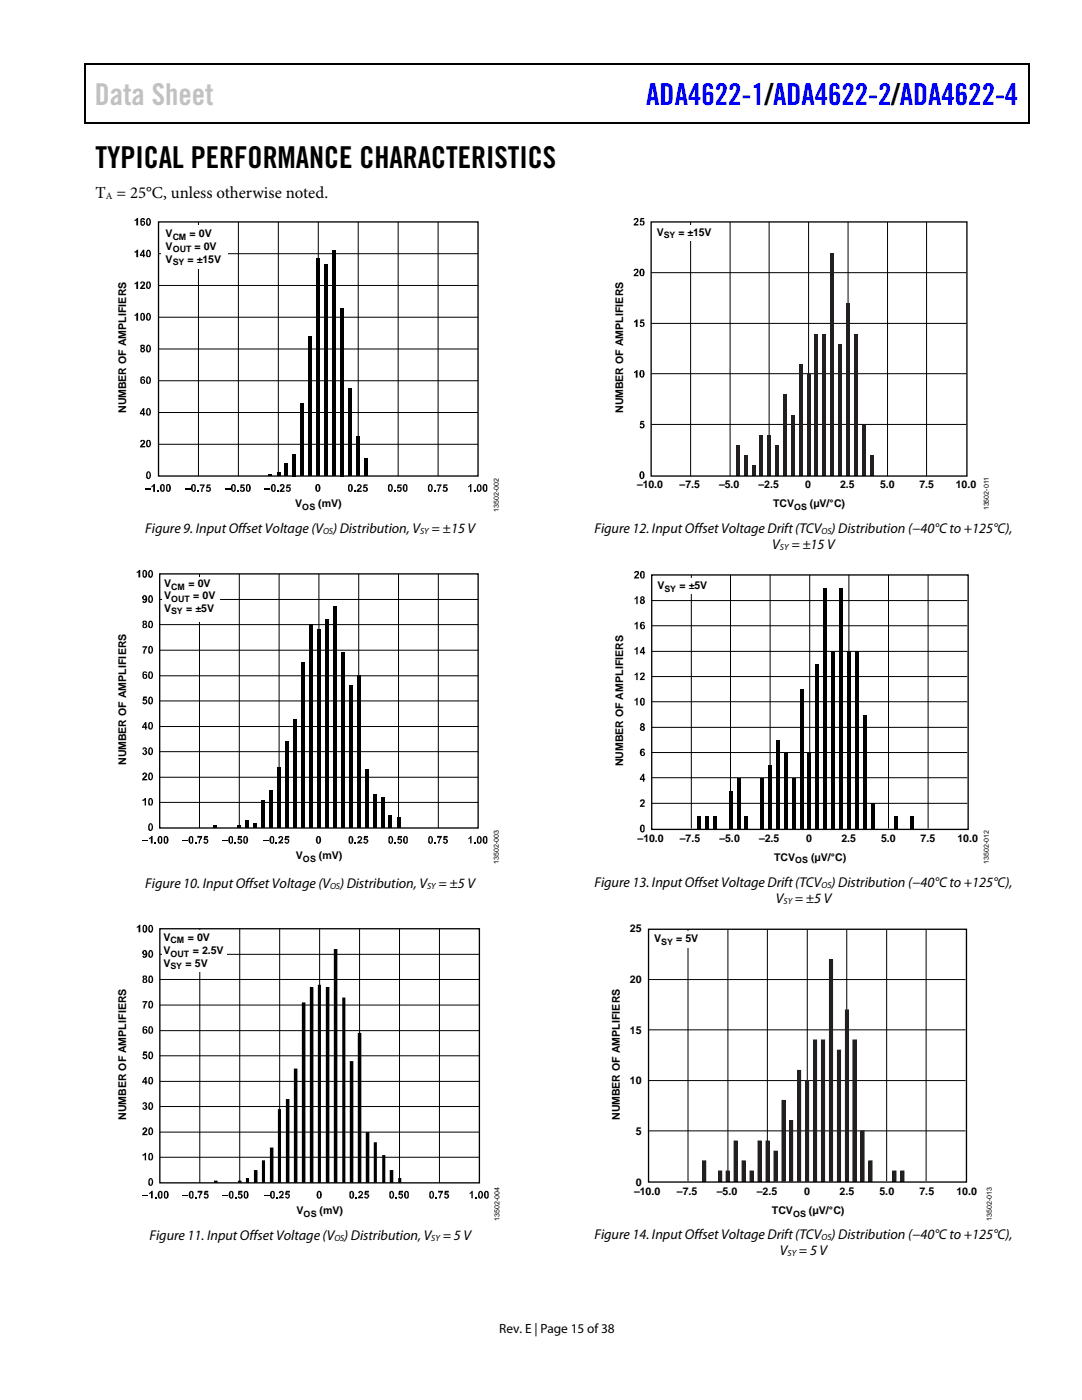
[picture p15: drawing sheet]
<svg xmlns="http://www.w3.org/2000/svg" width="216mm" height="279mm" viewBox="0 0 216 279" stroke-linecap="round" stroke-linejoin="round" font-family="sans-serif">
<defs><g id="words">
<text font-size="6" fill="#c1c1c1" x="18.9" y="20.9">Data Sheet</text>
<text font-size="6" fill="#00f" x="128.9" y="20.9">ADA4622-1/ADA4622-2/ADA4622-4</text>
<text font-size="6" x="19" y="33.6">TYPICAL PERFORMANCE CHARACTERISTICS</text>
<text font-size="3.3" x="19" y="39.5">T = 25°C, unless otherwise noted.</text>
<g font-size="2.8">
<text x="29" y="106.4">Figure 9. Input Offset Voltage (V )Distribution,V</text>
<text x="86.1" y="106.4">= ±15 V</text>
<text x="118.6" y="106.4">Figure 12. Input Offset Voltage Drift(TCV )Distribution (−40°C to +125°C),</text>
<text x="154.1" y="109.6">V</text>
<text x="157.9" y="109.6">= ±15 V</text>
<text x="29" y="177.2">Figure 10. Input Offset Voltage (V )Distribution,V</text>
<text x="87.5" y="177.2">= ±5 V</text>
<text x="118.6" y="177">Figure 13. Input Offset Voltage Drift(TCV )Distribution (−40°Cto +125°C),</text>
<text x="154.8" y="180.2">V</text>
<text x="158.6" y="180.2">= ±5 V</text>
<text x="29.8" y="247.4">Figure 11. Input Offset Voltage (V )Distribution,V</text>
<text x="88.3" y="247.4">= 5 V</text>
<text x="118.6" y="247.3">Figure 14. Input Offset Voltage Drift (TCV ) Distribution (−40°C to +125°C),</text>
<text x="155.6" y="250.4">V</text>
<text x="159.4" y="250.4">= 5 V</text>
</g>
<text font-size="2.7" x="99.6" y="266">Rev. E | Page 15 of38</text>
<g font-size="2.1">
<text x="33" y="47.3">V</text>
<text x="37.8" y="47.3">= 0V</text>
<text x="131.1" y="47">V</text>
<text x="135.4" y="47">= ±15V</text>
<text x="33" y="52.4">V</text>
<text x="33" y="49.8">V</text>
<text x="37.4" y="52.4">= ±15V</text>
<text x="38.8" y="49.8">= 0V</text>
<text x="25.2" y="82.4" transform="rotate(-90 25.2 82.4)">NUMBER OF AMPLIFIERS</text>
<text x="124.3" y="82.4" transform="rotate(-90 124.3 82.4)">NUMBER OF AMPLIFIERS</text>
<text x="58.9" y="101.3">V</text>
<text x="63.5" y="101.3">(mV)</text>
<text x="127.1" y="97.5">–10.0</text>
<text x="135.6" y="97.5">–7.5</text>
<text x="143.5" y="97.5">–5.0</text>
<text x="151.4" y="97.5">–2.5</text>
<text x="154.3" y="101.3">TCV</text>
<text x="160.6" y="97.5">0</text>
<text x="161.6" y="101.3">(µV/°C)</text>
<text x="167.6" y="97.5">2.5</text>
<text x="175.6" y="97.5">5.0</text>
<text x="183.5" y="97.5">7.5</text>
<text x="190.7" y="97.5">10.0</text>
<text x="32.7" y="117.2">V</text>
<text x="32.7" y="119.6">V</text>
<text x="37.6" y="117.2">= 0V</text>
<text x="38.6" y="119.6">= 0V</text>
<text x="131.2" y="117.6">V</text>
<text x="135.6" y="117.6">= ±5V</text>
<text x="32.7" y="122.1">V</text>
<text x="37.2" y="122.1">= ±5V</text>
<text x="25.2" y="152.7" transform="rotate(-90 25.2 152.7)">NUMBER OF AMPLIFIERS</text>
<text x="124.3" y="152.9" transform="rotate(-90 124.3 152.9)">NUMBER OF AMPLIFIERS</text>
<text x="127.2" y="168">–10.0</text>
<text x="135.7" y="168">–7.5</text>
<text x="143.6" y="168">–5.0</text>
<text x="151.5" y="168">–2.5</text>
<text x="160.9" y="168">0</text>
<text x="167.9" y="168">2.5</text>
<text x="175.8" y="168">5.0</text>
<text x="183.7" y="168">7.5</text>
<text x="191.1" y="168">10.0</text>
<text x="59" y="171.5">V</text>
<text x="63.6" y="171.5">(mV)</text>
<text x="154.5" y="171.8">TCV</text>
<text x="161.8" y="171.8">(µV/°C)</text>
<text x="32.6" y="187.7">V</text>
<text x="32.6" y="190.5">V</text>
<text x="37.5" y="187.7">= 0V</text>
<text x="38.4" y="190.5">= 2.5V</text>
<text x="125.7" y="186">25</text>
<text x="130.5" y="188">V</text>
<text x="134.9" y="188">= 5V</text>
<text x="32.6" y="192.9">V</text>
<text x="37" y="192.9">= 5V</text>
<text x="125.7" y="196.2">20</text>
<text x="125.7" y="206.3">15</text>
<text x="125.7" y="216.4">10</text>
<text x="25.2" y="223.5" transform="rotate(-90 25.2 223.5)">NUMBER OF AMPLIFIERS</text>
<text x="123.7" y="223.5" transform="rotate(-90 123.7 223.5)">NUMBER OF AMPLIFIERS</text>
<text x="126.9" y="226.5">5</text>
<text x="126.5" y="238.6">–10.0</text>
<text x="126.9" y="236.6">0</text>
<text x="135.1" y="238.6">–7.5</text>
<text x="143" y="238.6">–5.0</text>
<text x="151" y="238.6">–2.5</text>
<text x="160.5" y="238.6">0</text>
<text x="167.5" y="238.6">2.5</text>
<text x="175.5" y="238.6">5.0</text>
<text x="183.5" y="238.6">7.5</text>
<text x="190.9" y="238.6">10.0</text>
<text x="59.2" y="242.3">V</text>
<text x="63.8" y="242.3">(mV)</text>
<text x="154" y="242.4">TCV</text>
<text x="161.4" y="242.4">(µV/°C)</text>
</g>
<text font-size="1.9" x="21.1" y="39.7">A</text>
<g font-size="1.8">
<text x="34.5" y="47.8">CM</text>
<text x="132.5" y="47.6">SY</text>
<text x="34.5" y="50.4">OUT</text>
<text x="34.5" y="52.9">SY</text>
<text x="60.3" y="101.8">OS</text>
<text x="158.5" y="101.8">OS</text>
<text x="64.5" y="106.6">OS</text>
<text x="83.8" y="106.6">SY</text>
<text x="163.9" y="106.6">OS</text>
<text x="155.6" y="109.7">SY</text>
<text x="34.2" y="117.7">CM</text>
<text x="132.6" y="118.1">SY</text>
<text x="34.2" y="120.2">OUT</text>
<text x="34.2" y="122.6">SY</text>
<text x="60.5" y="172">OS</text>
<text x="158.7" y="172.3">OS</text>
<text x="65.9" y="177.3">OS</text>
<text x="85.2" y="177.3">SY</text>
<text x="163.9" y="177.2">OS</text>
<text x="156.3" y="180.3">SY</text>
<text x="34" y="188.3">CM</text>
<text x="34" y="191">OUT</text>
<text x="132" y="188.5">SY</text>
<text x="34" y="193.5">SY</text>
<text x="60.6" y="242.8">OS</text>
<text x="158.2" y="242.9">OS</text>
<text x="66.7" y="247.6">OS</text>
<text x="86.1" y="247.6">SY</text>
<text x="157.1" y="250.6">SY</text>
<text x="163.9" y="247.4">OS</text>
</g>
<g font-size="1.4">
<text x="197.3" y="101.9" transform="rotate(-90 197.3 101.9)">13502-011</text>
<text x="99.5" y="102.2" transform="rotate(-90 99.5 102.2)">13502-002</text>
<text x="99.6" y="172.5" transform="rotate(-90 99.6 172.5)">13502-003</text>
<text x="197.3" y="172.4" transform="rotate(-90 197.3 172.4)">13502-012</text>
<text x="99.6" y="243.6" transform="rotate(-90 99.6 243.6)">13502-004</text>
<text x="197.9" y="243.6" transform="rotate(-90 197.9 243.6)">13502-013</text>
</g>
</g></defs>
<g fill="#000">
<path d="M16.9 12.7h.2v1h-.2zM16.9 12.7h.2v.3h-.2zM82.5 12.7h.3v.3h-.3zM205.1 12.7h.3v1h-.3zM205.1 12.7h.3v.3h-.3zM16.9 24.4h.2v.2h-.2zM82.3 24.4h.2v.2h-.2zM205.1 24.4h.3v.2h-.3zM26.8 43.9l.5-.4h.3v1.5h-.4v-1.1l-.4 .2zM26.8 56.5l.5-.3h.3v1.5h-.4v-1.2l-.4 .3zM26.8 50.2l.5-.4h.3v1.5h-.4v-1l-.4 .2zM28.1 56.3a.53 .53 0 0 1 .8 .1 .53 .53 0 0 1-.3 .7l-.2 .3h.6v.3h-1.1l.5-.7a.33 .33 0 0 0 .2-.3 .33 .33 0 0 0-.2-.3l-.1 .2h-.3z"/>
<path d="M63.2 51.6h.7v43.4h-.7zM64.7 52.8h.7v42.2h-.7zM66.3 50h.8v45h-.8zM26.8 62.9l.5-.5h.3v1.6h-.4v-1.1l-.4 .2zM61.6 67.2h.6v27.8h-.6zM67.9 61.5h.7v33.5h-.7zM69.5 77.6h.7v17.4h-.7zM28.1 87.9a.53 .53 0 0 1 .8 .1 .53 .53 0 0 1-.3 .8l-.2 .2h.6v.3h-1.1l.5-.7a.33 .33 0 0 0 .2-.3 .33 .33 0 0 0-.2-.3l-.1 .2h-.3zM28.9 97.5h1.1v.2h-1.1zM30.2 97l.5-.4h.2v1.6h-.3v-1.2l-.4 .3zM31.4 97.8h.2v.4h-.2zM36.9 97.5h1.1v.2h-1.1z"/>
<path d="M39.3 97.8h.4v.4h-.4zM39.9 96.7h.9l-.4 .9v.6h-.3l.1-.5 .4-.8h-.7zM41.3 96.7h.7v.2h-.5v.3a.49 .49 0 0 1 .6 .4 .49 .49 0 0 1-.4 .6 .49 .49 0 0 1-.6-.5h.3a.25 .25 0 0 0 .3 .2 .25 .25 0 0 0 .1-.4l-.1-.1-.6 .1zM44.8 97.5h1.2v.2h-1.2zM47.3 97.8h.4v.4h-.4zM48 96.7h.8v.2h-.5l-.1 .3a.51 .51 0 0 1 .6 .4 .51 .51 0 0 1-.4 .6 .51 .51 0 0 1-.6-.5h.4v.2l.3-.1v-.4l-.6 .1zM53.6 94.7h.6v.3h-.6zM52.8 97.5h1.1v.2h-1.1zM55.3 94.4h.6v.6h-.6zM55.3 97.8h.3v.4h-.3zM56 96.7a.57 .57 0 0 1 .8 .3 .57 .57 0 0 1-.4 .7l-.2 .2h.6v.3h-1l.1-.4 .6-.7-.1-.2h-.2v.2l-.4-.1zM56.8 92.5h.7v2.5h-.7z"/>
<path d="M57.2 96.7h.8v.2h-.6v.3a.49 .49 0 0 1 .6 .4 .49 .49 0 0 1-.4 .6 .49 .49 0 0 1-.6-.5h.3a.25 .25 0 0 0 .4 .2 .25 .25 0 0 0 0-.4v-.1l-.7 .1zM58.4 90.6h.7v4.4h-.7zM60 80.5h.7v14.5h-.7zM70.7 97.8h.2v.4h-.2zM71.1 87.1h.6v7.9h-.6zM71.4 96.7a.5 .5 0 0 1 .7 .1 .5 .5 0 0 1-.1 .7l-.4 .4h.6v.3h-1.1a1.16 1.16 0 0 1 .7-1l.1-.1a.21 .21 0 0 0-.2-.2 .21 .21 0 0 0-.2 .2l-.3-.1zM72.5 96.7h.8v.2h-.5l-.1 .3a.51 .51 0 0 1 .7 .4 .51 .51 0 0 1-.4 .6 .51 .51 0 0 1-.6-.5h.2l.1 .2 .4-.1v-.4l-.6 .1zM72.7 91.6h.7v3.4h-.7zM78.7 97.8h.2v.4h-.2zM79.4 96.7h.8v.2h-.7v.3a.49 .49 0 0 1 .6 .4 .49 .49 0 0 1-.3 .6 .49 .49 0 0 1-.6-.5l.3 .1a.27 .27 0 0 0 .4 0 .27 .27 0 0 0-.1-.4l-.6 .1zM86.6 97.8h.3v.4h-.3zM87.2 96.7h.9l-.5 1.5h-.3l.1-.3 .4-1h-.6z"/>
<path d="M88.5 96.7h.8v.2h-.6v.3a.51 .51 0 0 1 .6 .4 .51 .51 0 0 1-.4 .6 .51 .51 0 0 1-.6-.5h.4v.2l.3-.1v-.4l-.6 .1zM93.4 97l.5-.4h.2v1.6h-.3v-1.2l-.4 .3zM94.6 97.8h.3v.4h-.3z"/>
<path d="M28.5 49.8l-.6 1v.3h.6v.2h.3l.2-.5h-.2v-1zM28.5 50.3v.5h-.3z"/>
<path d="M28.1 43.7l-.1 .6a.52 .52 0 0 0 .3 .7 .52 .52 0 0 0 .7-.3 .52 .52 0 0 0-.5-.7l-.2 .2 .1-.4h.2v.1h.4l-.2-.3-.3-.1zM28.2 44.5a.27 .27 0 0 1 .5 0 .27 .27 0 0 1-.5 0z"/>
<path d="M29.4 43.6a1.14 1.14 0 0 0 0 1.4 .78 .78 0 0 0 .7-.5 .78 .78 0 0 0-.2-.8zM29.5 43.8a.62 .62 0 0 1 .2 1 .76 .76 0 0 1-.2-1z"/>
<path d="M29.4 49.9a.87 .87 0 0 0 .2 1.4 .81 .81 0 0 0 .3-1.3l-.2-.2zM29.5 50.1a.55 .55 0 0 1 .4 .4 .55 .55 0 0 1-.2 .6 .7 .7 0 0 1-.2-1z"/>
<path d="M29.3 56.3a.91 .91 0 0 0 .3 1.4 .85 .85 0 0 0 .2-1.5zM29.5 56.4h.1a.66 .66 0 0 1 0 1l-.2-.3z"/>
<path d="M28.1 68.9l-.1 .3 .2 .3a.48 .48 0 0 0-.1 .7 .48 .48 0 0 0 .7 0 .48 .48 0 0 0-.1-.7l.1-.1a.46 .46 0 0 0-.1-.6 .46 .46 0 0 0-.6 .1zM28.4 69h.2v.3a.19 .19 0 0 1-.2 0 .19 .19 0 0 1 0-.3zM28.2 69.8a.26 .26 0 0 1 .5 0 .26 .26 0 0 1-.5 0z"/>
<path d="M28.1 62.6l-.1 .6a.55 .55 0 0 0 .5 .8 .55 .55 0 0 0 .5-.8l-.1-.4a.45 .45 0 0 0-.4-.4 .45 .45 0 0 0-.4 .2zM28.4 62.7a.88 .88 0 0 1 0 1l-.1-.1z"/>
<path d="M28.1 75.3a.98 .98 0 0 0 .3 1.3 .45 .45 0 0 0 .6-.5 .45 .45 0 0 0-.7-.3l.1-.4h.2l.1 .1h.3l-.3-.4zM28.2 76.1a.25 .25 0 0 1 .5 0 .25 .25 0 0 1-.5 0z"/>
<path d="M29.4 62.5a1.14 1.14 0 0 0 0 1.5 .77 .77 0 0 0 .8-.5 .77 .77 0 0 0-.3-.9zM29.5 62.7a.57 .57 0 0 1 .4 .5 .57 .57 0 0 1-.4 .5z"/>
<path d="M29.4 68.8a1.14 1.14 0 0 0 0 1.5 .77 .77 0 0 0 .8-.5 .77 .77 0 0 0-.3-.9zM29.5 69h.3v1.1h-.3z"/>
<path d="M29.4 75.2a1.08 1.08 0 0 0 0 1.4 .74 .74 0 0 0 .8-.5 .74 .74 0 0 0-.3-.8zM29.5 75.4h.3a.87 .87 0 0 1-.2 1l-.2-.3z"/>
<path d="M28.5 81.4l-.6 1v.3h.6v.2h.3l.2-.5h-.2v-1zM28.5 81.9v.5h-.3z"/>
<path d="M29.4 81.5a.88 .88 0 0 0 .2 1.4 .81 .81 0 0 0 .3-1.3l-.2-.1zM29.5 81.7l.1-.1a.77 .77 0 0 1 0 1.2 .96 .96 0 0 1-.1-1.1z"/>
<path d="M29.3 94.2a.93 .93 0 0 0 .3 1.4 .86 .86 0 0 0 .5-.8 .86 .86 0 0 0-.5-.8zM29.5 94.3h.3v1.1h-.3l-.1-.3z"/>
<path d="M29.3 87.9a.91 .91 0 0 0 .3 1.4 .85 .85 0 0 0 .2-1.5zM29.5 88h.1a.87 .87 0 0 1 .2 1h-.3z"/>
<path d="M32.1 96.8a.91 .91 0 0 0 .3 1.4 .73 .73 0 0 0 .5-1.1 .45 .45 0 0 0-.3-.5 .45 .45 0 0 0-.5 .2zM32.3 96.9h.1a.88 .88 0 0 1 0 1l-.2-.2z"/>
<path d="M33.2 96.8l-.1 .6a.55 .55 0 0 0 .5 .8 .55 .55 0 0 0 .5-.8l-.1-.5a.46 .46 0 0 0-.8-.1zM33.5 96.9h.1a.88 .88 0 0 1 0 1l-.2-.2z"/>
<path d="M38.3 96.8a.91 .91 0 0 0 .3 1.4 .73 .73 0 0 0 .5-1.1 .45 .45 0 0 0-.3-.5 .45 .45 0 0 0-.5 .2zM38.5 96.9h.1a.88 .88 0 0 1 0 1l-.2-.2z"/>
<path d="M46.2 96.8a.91 .91 0 0 0 .4 1.4 .73 .73 0 0 0 .4-1.1 .45 .45 0 0 0-.2-.5 .45 .45 0 0 0-.6 .2zM46.5 96.9h.1a.88 .88 0 0 1 0 1l-.2-.2z"/>
<path d="M49.2 96.8l-.1 .6a.55 .55 0 0 0 .5 .8 .55 .55 0 0 0 .4-.8v-.5a.46 .46 0 0 0-.8-.1zM49.4 96.9h.1a.88 .88 0 0 1 0 1l-.2-.2z"/>
<path d="M54.2 96.8a.91 .91 0 0 0 .4 1.4 .73 .73 0 0 0 .4-1.1 .45 .45 0 0 0-.3-.5 .45 .45 0 0 0-.5 .2zM54.5 96.9h.1a.88 .88 0 0 1 0 1l-.2-.2z"/>
<path d="M63.1 96.8a.91 .91 0 0 0 .3 1.4 .86 .86 0 0 0 .6-.8 .86 .86 0 0 0-.6-.8zM63.3 96.9h.1a.88 .88 0 0 1 0 1l-.2-.2z"/>
<path d="M69.5 96.8l-.1 .6a.55 .55 0 0 0 .5 .8 .55 .55 0 0 0 .5-.8l-.1-.5a.46 .46 0 0 0-.8-.1zM69.8 96.9h.1a.88 .88 0 0 1 0 1l-.2-.3z"/>
<path d="M77.5 96.8l-.1 .6a.55 .55 0 0 0 .5 .8 .55 .55 0 0 0 .5-.8l-.1-.5a.46 .46 0 0 0-.8-.1zM77.8 96.9a.57 .57 0 0 1 .3 .5 .57 .57 0 0 1-.3 .5z"/>
<path d="M80.5 96.8a.91 .91 0 0 0 .4 1.4 .73 .73 0 0 0 .4-1.1 .45 .45 0 0 0-.3-.5 .45 .45 0 0 0-.5 .2zM80.8 96.9h.1a.88 .88 0 0 1 0 1l-.2-.2z"/>
<path d="M85.7 96.6a1.14 1.14 0 0 0-.1 1.5 .77 .77 0 0 0 .8-.5 .77 .77 0 0 0-.2-.8zM85.7 96.9h.3v1h-.3z"/>
<path d="M95.3 96.8a.95 .95 0 0 0 .2 1.3l.2 .1a.93 .93 0 0 0 0-1.6zM95.5 96.9h.2a.88 .88 0 0 1 0 1h-.2l-.1-.3z"/>
<path d="M96.5 96.8a.91 .91 0 0 0 .3 1.4 .73 .73 0 0 0 .4-1.1 .45 .45 0 0 0-.2-.5 .45 .45 0 0 0-.5 .2zM96.7 96.9h.1a.88 .88 0 0 1 0 1l-.2-.2z"/>
</g>
<path d="M17 13.7v10.7M17.1 12.8h65.4M82.8 12.8h122.3M205.2 13.7v10.7M17.1 24.5h188" fill="none" stroke="#000" stroke-width=".25"/>
<g fill="none" stroke="#000" stroke-width=".2">
<path d="M31.6 57h63.8M31.6 50.6h63.8M39.6 44.3v50.7M47.6 44.3v50.7M55.5 44.3v50.7M63.5 44.3v50.7M71.5 44.3v50.7M79.4 44.3v50.7M87.4 44.3v50.7M31.6 69.6h63.8M31.6 63.3h63.8M31.6 76h63.8"/>
<path d="M31.6 88.7h63.8M31.6 82.3h63.8"/>
</g>
<path d="M32.2 44.9h13.2v8.6h-13.2z" fill-rule="evenodd" fill="#fff"/>
<path d="M31.6 44.3h63.8v50.7h-63.8zM31.9 114.5h63.5v50.7h-63.5z" fill="none" stroke="#000" stroke-width=".26"/>
<g fill="none" stroke="#000" stroke-width=".2">
<path d="M31.9 119.6h63.5M39.8 114.5v50.7M47.7 114.5v50.7M55.7 114.5v50.7M63.6 114.5v50.7M71.6 114.5v50.7M79.5 114.5v50.7M87.5 114.5v50.7M31.9 139.9h63.5M31.9 134.9h63.5M31.9 129.8h63.5M31.9 124.7h63.5"/>
<path d="M31.9 155.1h63.5M31.9 150h63.5M31.9 145h63.5M31.9 160.1h63.5"/>
</g>
<g fill="#000">
<path d="M27.3 114.1l.4-.4h.3v1.5h-.4v-1l-.3 .2zM28.4 129h1l-.4 .8-.1 .7h-.3v-.5l.4-.8h-.6zM60.1 132.2h.7v33h-.7zM61.7 124.7h.7v40.5h-.7zM63.3 125.7h.6v39.5h-.6zM64.9 123.6h.7v41.6h-.7zM66.5 121.1h.6v44.1h-.6zM68.1 130.3h.7v34.9h-.7zM69.6 136.8h.7v28.4h-.7zM71.2 134.9h.7v30.3h-.7zM28.6 149.2a.42 .42 0 0 1 .5 0 .42 .42 0 0 1 0 .6 .5 .5 0 0 1 0 .9 .5 .5 0 0 1-.8-.4l.4-.1 .1 .2h.2v-.4h-.2v-.3l.2-.2-.3-.1v.2h-.3zM28.6 139h.7v.4h-.5v.1a.5 .5 0 0 1 .6 .4 .5 .5 0 0 1-.4 .6 .5 .5 0 0 1-.6-.3h.3a.25 .25 0 0 0 .3 .1 .25 .25 0 0 0 .1-.4l-.1-.1h-.6z"/>
<path d="M28.5 154.3a.53 .53 0 0 1 .8 .1 .53 .53 0 0 1-.3 .8l-.2 .3h.6v.2h-1.1a1.16 1.16 0 0 1 .7-.9v-.4h-.2l-.1 .3h-.3zM28.4 159.6l.5-.3h.2v1.5h-.2v-1.1l-.5 .2zM52.2 159.7h.6v5.5h-.6zM53.8 157.7h.7v7.5h-.7zM55.3 153.1h.7v12.1h-.7zM56.9 148h.7v17.2h-.7zM58.5 143.5h.6v21.7h-.6zM72.8 153.6h.7v11.6h-.7zM74.4 158.6h.7v6.6h-.7zM76 159.2h.7v6h-.7zM28.4 167.7h1.2v.2h-1.2zM29.7 167.3l.5-.5h.3v1.5h-.4v-1l-.4 .2z"/>
<path d="M30.9 168.1h.3v.2h-.3zM36.4 167.7h1.1v.2h-1.1zM38.8 168.1h.4v.2h-.4zM39.4 166.8h.9v.4l-.4 .7v.4h-.3l.1-.4 .4-.7h-.7zM40.8 166.8h.7v.4h-.5v.2a.5 .5 0 0 1 .6 .3 .5 .5 0 0 1-.4 .6 .5 .5 0 0 1-.6-.3h.3a.25 .25 0 0 0 .3 .1 .25 .25 0 0 0 .1-.3l-.1-.2h-.6zM42.6 164.7h.7v.5h-.7zM44.3 167.7h1.2v.2h-1.2zM46.8 168.1h.3v.2h-.3zM47.4 164.7h.6v.5h-.6zM47.5 166.8h.8v.4h-.6v.2a.53 .53 0 0 1 .6 .3 .53 .53 0 0 1-.3 .7 .53 .53 0 0 1-.7-.4h.4l.1 .1h.2v-.5h-.6zM49 163.7h.7v1.5h-.7zM50.6 164.3h.7v.9h-.7z"/>
<path d="M52.5 167.7h1.2v.2h-1.2zM55 168.1h.3v.2h-.3zM55.7 166.9a.59 .59 0 0 1 .8 .4 .59 .59 0 0 1-.5 .8h.5v.2h-1l.7-.9-.1-.3-.2 .1v.2l-.4-.1zM56.9 166.8h.8v.4h-.6v.2a.5 .5 0 0 1 .6 .3 .5 .5 0 0 1-.3 .6 .5 .5 0 0 1-.6-.3h.2a.25 .25 0 0 0 .4 .1 .25 .25 0 0 0 0-.3v-.2h-.6zM70.8 168.1h.2v.2h-.2zM71.5 166.9a.5 .5 0 0 1 .7 .1 .5 .5 0 0 1-.1 .8l-.4 .3h.6v.2h-1.1l.8-.9a.21 .21 0 0 0-.2-.3 .21 .21 0 0 0-.2 .3l-.3-.1zM72.6 166.8h.8v.4h-.5l-.1 .2a.52 .52 0 0 1 .7 .3 .52 .52 0 0 1-.4 .7 .52 .52 0 0 1-.6-.4l.5 .1h.2v-.5h-.7zM77.6 162.7h.6v2.5h-.6zM78.7 168.1h.3v.2h-.3zM79.3 163.2h.6v2h-.6zM79.4 166.8h.8v.4h-.6v.2a.5 .5 0 0 1 .6 .3 .5 .5 0 0 1-.3 .6 .5 .5 0 0 1-.6-.3h.2a.25 .25 0 0 0 .4 .1 .25 .25 0 0 0 .1-.3l-.1-.2h-.6zM86.7 168.1h.2v.2h-.2z"/>
<path d="M87.2 166.8h1l-.6 1.5h-.2l.4-1.1h-.6zM88.5 166.8h.8v.4h-.5l-.1 .2a.53 .53 0 0 1 .7 .3 .53 .53 0 0 1-.4 .7 .53 .53 0 0 1-.7-.4h.4l.1 .1h.3v-.5h-.7zM93.5 167.3l.4-.5h.2v1.5h-.3v-1l-.3 .2zM94.6 168.1h.3v.2h-.3z"/>
<path d="M28.5 113.9l-.1 .6a.51 .51 0 0 0 .3 .8 .51 .51 0 0 0 .7-.5 .61 .61 0 0 0-.1-.8 .61 .61 0 0 0-.8-.1zM28.7 114.1l.2-.1a.97 .97 0 0 1 0 1l-.2-.1z"/>
<path d="M29.8 118.8a1.14 1.14 0 0 0 0 1.5 .77 .77 0 0 0 .8-.5 .77 .77 0 0 0-.2-.9zM29.9 119.1l.1-.1a.87 .87 0 0 1 .2 1.1h-.3z"/>
<path d="M29.8 113.8a1.14 1.14 0 0 0 0 1.5 .78 .78 0 0 0 .8-.5 .78 .78 0 0 0-.2-.9zM29.9 114a.62 .62 0 0 1 .2 1 .76 .76 0 0 1-.2-1z"/>
<path d="M28.5 124l-.1 .2 .2 .3a.49 .49 0 0 0-.2 .7 .49 .49 0 0 0 .7 .1 .49 .49 0 0 0 .2-.7h-.2a.44 .44 0 0 0 .1-.7 .44 .44 0 0 0-.7 .1zM28.7 124.2l.2-.2 .1 .1v.3h-.2zM28.6 124.9a.26 .26 0 0 1 .5 0 .26 .26 0 0 1-.5 0z"/>
<path d="M28.5 118.9a.44 .44 0 0 0-.1 .7 .44 .44 0 0 0 .6 0l-.1 .5h-.2v-.2l-.3 .1a.53 .53 0 0 0 .7 .3 .53 .53 0 0 0 .3-.8l-.1-.4a.45 .45 0 0 0-.3-.3 .45 .45 0 0 0-.5 .1zM28.7 119.1l.2-.1 .1 .2v.3h-.3z"/>
<path d="M28.6 134a1.07 1.07 0 0 0 .2 1.5 .48 .48 0 0 0 .6-.5 .48 .48 0 0 0-.7-.4l.1-.4 .6 .1-.3-.3zM28.6 135a.3 .3 0 0 1 .6 0 .3 .3 0 0 1-.6 0z"/>
<path d="M29.8 139.1a1.14 1.14 0 0 0 0 1.4 .77 .77 0 0 0 .8-.4 .77 .77 0 0 0-.2-.9zM29.9 139.3h.3v1h-.3z"/>
<path d="M29.7 134.1a.91 .91 0 0 0 .3 1.4 .81 .81 0 0 0 .4-1.3l-.2-.2zM29.9 134.3l.1-.1a.76 .76 0 0 1 0 1.1l-.2-.3z"/>
<path d="M29.8 128.9a1.14 1.14 0 0 0 0 1.5 .77 .77 0 0 0 .8-.5 .77 .77 0 0 0-.2-.8zM29.9 129.1h.3v1.1h-.3z"/>
<path d="M29.8 123.9a.87 .87 0 0 0 .2 1.5 .81 .81 0 0 0 .4-1.4l-.2-.1zM29.9 124.1l.3 .1a.79 .79 0 0 1-.2 1l-.2-.3z"/>
<path d="M29 144.1l-.7 1.2h.7v.3h.2l.2-.6h-.2v-.9zM29 144.6v.4h-.4z"/>
<path d="M29.8 159.3a1.12 1.12 0 0 0 0 1.4 .74 .74 0 0 0 .8-.4 .74 .74 0 0 0-.2-.9l-.2-.1zM29.9 159.5h.3a.87 .87 0 0 1-.2 1.1l-.2-.3z"/>
<path d="M29.8 154.2a1.14 1.14 0 0 0 0 1.5 .77 .77 0 0 0 .8-.5 .77 .77 0 0 0-.2-.9zM29.9 154.5l.1-.1a.87 .87 0 0 1 .2 1.1h-.3z"/>
<path d="M29.8 149.2a1.14 1.14 0 0 0 0 1.5 .78 .78 0 0 0 .8-.5 .78 .78 0 0 0-.2-.9zM29.9 149.4h.3a.87 .87 0 0 1-.2 1.1l-.2-.4z"/>
<path d="M29.7 144.2a.91 .91 0 0 0 .3 1.4 .85 .85 0 0 0 .2-1.5zM29.9 144.4l.1-.1a.87 .87 0 0 1 .2 1h-.3v-.2z"/>
<path d="M29.7 164.5a.93 .93 0 0 0 .3 1.4 .86 .86 0 0 0 .5-.8 .86 .86 0 0 0-.5-.8zM29.9 164.5h.3v1.1h-.3l-.1-.3z"/>
<path d="M31.6 167a.91 .91 0 0 0 .4 1.4 .73 .73 0 0 0 .4-1 .45 .45 0 0 0-.3-.5 .45 .45 0 0 0-.5 .1zM31.9 167.1h.1a.88 .88 0 0 1 0 1l-.2-.1z"/>
<path d="M32.7 167v.6a.55 .55 0 0 0 .4 .8 .55 .55 0 0 0 .5-.8l-.1-.5a.46 .46 0 0 0-.8-.1zM33 167.1h.1a.88 .88 0 0 1 0 1l-.2-.1z"/>
<path d="M37.8 167a.91 .91 0 0 0 .3 1.4 .73 .73 0 0 0 .5-1 .45 .45 0 0 0-.3-.5 .45 .45 0 0 0-.5 .1zM38 167.1h.1a.88 .88 0 0 1 0 1l-.1-.1z"/>
<path d="M45.7 167a.91 .91 0 0 0 .4 1.4 .73 .73 0 0 0 .4-1 .45 .45 0 0 0-.2-.5 .45 .45 0 0 0-.6 .1zM46 167.1h.1a.88 .88 0 0 1 0 1l-.2-.1z"/>
<path d="M48.6 167l-.1 .6a.55 .55 0 0 0 .5 .8 .55 .55 0 0 0 .5-.8l-.1-.5a.46 .46 0 0 0-.8-.1zM48.9 167.1h.1a.88 .88 0 0 1 0 1l-.2-.1z"/>
<path d="M53.9 167a.91 .91 0 0 0 .4 1.4 .73 .73 0 0 0 .4-1 .45 .45 0 0 0-.2-.5 .45 .45 0 0 0-.6 .1zM54.2 167.1h.1a.88 .88 0 0 1 0 1l-.2-.1z"/>
<path d="M63.2 167a.91 .91 0 0 0 .3 1.4 .86 .86 0 0 0 .6-.8 .86 .86 0 0 0-.6-.8zM63.5 167.1a.88 .88 0 0 1 0 1l-.1-.1z"/>
<path d="M69.6 167l-.1 .6a.55 .55 0 0 0 .5 .8 .55 .55 0 0 0 .5-.8l-.1-.5a.46 .46 0 0 0-.8-.1zM69.9 167.1h.1a.88 .88 0 0 1 0 1l-.2-.3z"/>
<path d="M77.6 167l-.1 .6a.55 .55 0 0 0 .5 .8 .55 .55 0 0 0 .5-.8l-.1-.5a.46 .46 0 0 0-.8-.1zM77.8 167.1a.57 .57 0 0 1 .4 .5 .57 .57 0 0 1-.4 .5z"/>
<path d="M80.6 167a.91 .91 0 0 0 .3 1.4 .73 .73 0 0 0 .5-1 .45 .45 0 0 0-.3-.5 .45 .45 0 0 0-.5 .1zM80.8 167.1h.1a.88 .88 0 0 1 0 1l-.1-.1z"/>
<path d="M85.7 166.9a1.14 1.14 0 0 0 0 1.5 .77 .77 0 0 0 .7-.5 .77 .77 0 0 0-.2-.9zM85.8 167.1h.3v1h-.3z"/>
<path d="M95.3 167a.95 .95 0 0 0 .2 1.4h.2a.93 .93 0 0 0 0-1.6zM95.5 167.1h.2a.88 .88 0 0 1 0 1h-.2l-.1-.3z"/>
<path d="M96.5 167a.91 .91 0 0 0 .3 1.4 .73 .73 0 0 0 .5-1 .45 .45 0 0 0-.3-.5 .45 .45 0 0 0-.5 .1zM96.7 167.1h.1a.88 .88 0 0 1 0 1l-.2-.1z"/>
</g>
<path d="M32.3 115.1h11.6v9h-11.6z" fill-rule="evenodd" fill="#fff"/>
<g fill="#000">
<path d="M27.3 184.9l.4-.3h.3v1.5h-.4v-1.1l-.3 .2zM28.6 209.8h.7v.4h-.5v.2a.51 .51 0 0 1 .6 .3 .51 .51 0 0 1-.3 .6 .51 .51 0 0 1-.7-.3h.3a.25 .25 0 0 0 .4 .1 .25 .25 0 0 0 0-.3v-.2h-.7zM28.4 199.8h1l-.4 .8-.1 .7h-.3v-.5l.5-.7h-.7zM28.6 220.1a.42 .42 0 0 1 .6 0 .42 .42 0 0 1-.1 .6 .5 .5 0 0 1 0 .8 .5 .5 0 0 1-.7-.4l.3-.1 .1 .3 .3-.1v-.4h-.3v-.2l.2-.3-.3-.1v.2h-.3zM28.5 225.1a.53 .53 0 0 1 .8 .2 .53 .53 0 0 1-.2 .7l-.3 .3h.6v.3h-1a1.16 1.16 0 0 1 .7-1l-.1-.4h-.2l-.1 .3h-.3zM28.4 230.4l.5-.3h.2v1.5h-.2v-1.1l-.5 .2zM28.4 238.5h1.2v.2h-1.2zM29.8 238.1l.4-.5h.3v1.5h-.4v-1l-.3 .3zM30.9 238.9h.3v.2h-.3zM36.4 238.5h1.2v.2h-1.2zM38.9 238.9h.3v.2h-.3zM39.4 237.6h1l-.1 .5-.3 .6v.4h-.3v-.3l.4-.8h-.7z"/>
<path d="M40.8 237.6h.7v.4h-.5v.2a.51 .51 0 0 1 .6 .3 .51 .51 0 0 1-.3 .7 .51 .51 0 0 1-.6-.4h.2a.25 .25 0 0 0 .4 .1 .25 .25 0 0 0 .1-.3l-.1-.2h-.6zM44.4 238.5h1.1v.2h-1.1zM46.9 238.9h.3v.2h-.3zM47.6 237.6h.8v.4h-.6l-.1 .2a.53 .53 0 0 1 .7 .3 .53 .53 0 0 1-.4 .7 .53 .53 0 0 1-.6-.4h.3l.2 .2 .2-.1v-.5h-.6zM52.6 238.5h1.2v.2h-1.2zM55.1 238.9h.4v.2h-.4zM55.8 237.7a.59 .59 0 0 1 .8 .5 .59 .59 0 0 1-.5 .7h.5v.2h-1l.7-.9-.1-.3-.2 .1v.2l-.4-.1zM57 237.6h.8v.4h-.6v.2a.51 .51 0 0 1 .6 .3 .51 .51 0 0 1-.3 .7 .51 .51 0 0 1-.6-.4h.2a.25 .25 0 0 0 .4 .1 .25 .25 0 0 0 .1-.3l-.1-.2h-.6zM71 238.9h.2v.2h-.2zM71.7 237.7a.5 .5 0 0 1 .7 .2 .5 .5 0 0 1-.2 .7l-.4 .3h.7v.2h-1.1l.7-.9a.21 .21 0 0 0-.1-.3 .21 .21 0 0 0-.3 .3l-.2-.1zM72.8 237.6h.8v.4h-.5l-.1 .2a.52 .52 0 0 1 .6 .3 .52 .52 0 0 1-.3 .7 .52 .52 0 0 1-.7-.4l.5 .2 .2-.1v-.5h-.6zM78.9 238.9h.3v.2h-.3z"/>
<path d="M79.6 237.6h.8v.4h-.6v.2a.51 .51 0 0 1 .6 .3 .51 .51 0 0 1-.3 .7 .51 .51 0 0 1-.6-.4h.2a.25 .25 0 0 0 .4 .1 .25 .25 0 0 0 0-.3v-.2h-.6zM86.9 238.9h.3v.2h-.3zM87.4 237.6h1l-.5 1.5h-.3l.4-1.1h-.6zM88.8 237.6h.7v.4h-.5l-.1 .2a.53 .53 0 0 1 .7 .3 .53 .53 0 0 1-.4 .7 .53 .53 0 0 1-.6-.4h.3l.2 .2 .2-.1v-.5h-.6zM93.7 238.1l.5-.5h.1v1.5h-.2v-1l-.4 .3zM94.9 238.9h.2v.2h-.2z"/>
<path d="M28.5 194.8l-.1 .2 .2 .3a.49 .49 0 0 0-.2 .7 .49 .49 0 0 0 .7 .1 .49 .49 0 0 0 .2-.7h-.2a.44 .44 0 0 0 .1-.7 .44 .44 0 0 0-.7 .1zM28.7 195l.2-.1h.2v.3l-.3 .1zM28.6 195.8a.26 .26 0 0 1 .5 0 .26 .26 0 0 1-.5 0z"/>
<path d="M28.5 189.8a.44 .44 0 0 0-.1 .6 .44 .44 0 0 0 .7 .1l-.2 .4h-.2v-.2l-.3 .1a.53 .53 0 0 0 .8 .3 .53 .53 0 0 0 .2-.7l-.1-.5a.45 .45 0 0 0-.3-.3 .45 .45 0 0 0-.5 .2zM28.7 189.9h.2l.1 .1v.4h-.3z"/>
<path d="M28.5 184.7l-.1 .7a.51 .51 0 0 0 .4 .7 .51 .51 0 0 0 .6-.5 .62 .62 0 0 0-.1-.8 .62 .62 0 0 0-.8-.1zM28.7 184.9l.2-.1a.96 .96 0 0 1 0 1.1l-.2-.2z"/>
<path d="M29.9 199.8a1.14 1.14 0 0 0 0 1.4 .77 .77 0 0 0 .7-.5 .77 .77 0 0 0-.2-.8zM29.9 200h.3v1h-.3z"/>
<path d="M29.9 194.7a.87 .87 0 0 0 .1 1.5 .81 .81 0 0 0 .4-1.3l-.2-.2zM29.9 194.9l.3 .1a.79 .79 0 0 1-.2 1l-.1-.3z"/>
<path d="M29.9 189.6a1.14 1.14 0 0 0 0 1.5 .77 .77 0 0 0 .7-.5 .77 .77 0 0 0-.2-.8zM29.9 189.9l.1-.1a.87 .87 0 0 1 .2 1.1h-.3z"/>
<path d="M29.9 184.6a1.14 1.14 0 0 0 0 1.5 .78 .78 0 0 0 .7-.5 .78 .78 0 0 0-.2-.9zM29.9 184.8a.62 .62 0 0 1 .2 1.1 .76 .76 0 0 1-.2-1.1z"/>
<path d="M29 214.9l-.6 1.2h.6v.3h.2l.2-.6h-.2v-.9zM29 215.4v.4h-.4z"/>
<path d="M28.6 204.9a1.07 1.07 0 0 0 .2 1.4 .48 .48 0 0 0 .6-.5 .48 .48 0 0 0-.7-.4l.2-.4 .5 .2-.3-.4zM28.7 205.8a.26 .26 0 0 1 .5 0 .26 .26 0 0 1-.5 0z"/>
<path d="M29.8 215a.91 .91 0 0 0 .2 1.4 .85 .85 0 0 0 .2-1.5zM29.9 215.2l.1-.1a.87 .87 0 0 1 .2 1.1h-.3v-.2z"/>
<path d="M29.9 209.9a1.14 1.14 0 0 0 0 1.5 .77 .77 0 0 0 .7-.5 .77 .77 0 0 0-.2-.9zM29.9 210.1h.3v1h-.3z"/>
<path d="M29.8 204.9a.91 .91 0 0 0 .2 1.4 .81 .81 0 0 0 .4-1.3l-.2-.2zM29.9 205.1l.1-.1a.76 .76 0 0 1 0 1.1 .96 .96 0 0 1-.1-1z"/>
<path d="M29.8 235.3a.93 .93 0 0 0 .2 1.4 .86 .86 0 0 0 .6-.8 .86 .86 0 0 0-.6-.8zM29.9 235.4h.3v1h-.3v-.3z"/>
<path d="M29.9 230.1a1.12 1.12 0 0 0 0 1.5 .74 .74 0 0 0 .7-.5 .74 .74 0 0 0-.2-.8l-.2-.2zM29.9 230.3h.3a.87 .87 0 0 1-.2 1.1l-.1-.3z"/>
<path d="M29.9 225a1.14 1.14 0 0 0 0 1.5 .77 .77 0 0 0 .7-.5 .77 .77 0 0 0-.2-.9zM29.9 225.3l.1-.1a.87 .87 0 0 1 .2 1.1h-.3z"/>
<path d="M29.9 220a1.14 1.14 0 0 0 0 1.5 .78 .78 0 0 0 .7-.5 .78 .78 0 0 0-.2-.9zM29.9 220.2h.3a.87 .87 0 0 1-.2 1.1l-.1-.3z"/>
<path d="M31.6 237.8a.91 .91 0 0 0 .4 1.4 .73 .73 0 0 0 .4-1 .45 .45 0 0 0-.2-.5 .45 .45 0 0 0-.6 .1zM31.9 237.9h.1a.88 .88 0 0 1 0 1.1l-.2-.2z"/>
<path d="M32.8 237.8l-.1 .6a.55 .55 0 0 0 .5 .8 .55 .55 0 0 0 .5-.8l-.1-.4a.46 .46 0 0 0-.8-.2zM33 237.9h.1a.88 .88 0 0 1 0 1.1l-.1-.2z"/>
<path d="M37.8 237.8a.91 .91 0 0 0 .4 1.4 .73 .73 0 0 0 .4-1 .45 .45 0 0 0-.2-.5 .45 .45 0 0 0-.6 .1zM38.1 237.9h.1a.88 .88 0 0 1 0 1.1l-.2-.2z"/>
<path d="M45.8 237.8a.91 .91 0 0 0 .4 1.4 .73 .73 0 0 0 .4-1 .45 .45 0 0 0-.3-.5 .45 .45 0 0 0-.5 .1zM46.1 237.9h.1a.88 .88 0 0 1 0 1.1l-.2-.2z"/>
<path d="M48.7 237.8l-.1 .6a.55 .55 0 0 0 .5 .8 .55 .55 0 0 0 .5-.8l-.1-.4a.46 .46 0 0 0-.8-.2zM49 237.9h.1a.88 .88 0 0 1 0 1.1l-.2-.2z"/>
<path d="M54 237.8a.91 .91 0 0 0 .4 1.4 .73 .73 0 0 0 .4-1 .45 .45 0 0 0-.2-.5 .45 .45 0 0 0-.6 .1zM54.3 237.9h.1a.88 .88 0 0 1 0 1.1l-.2-.2z"/>
<path d="M63.3 237.8a.91 .91 0 0 0 .4 1.4 .86 .86 0 0 0 .5-.8 .86 .86 0 0 0-.5-.8zM63.6 237.9h.1a.88 .88 0 0 1 0 1.1l-.2-.2z"/>
<path d="M69.8 237.8l-.1 .6a.55 .55 0 0 0 .5 .8 .55 .55 0 0 0 .5-.8l-.1-.4a.46 .46 0 0 0-.8-.2zM70.1 237.9h.1a.88 .88 0 0 1 0 1.1l-.2-.4z"/>
<path d="M77.8 237.8l-.1 .6a.55 .55 0 0 0 .5 .8 .55 .55 0 0 0 .5-.8l-.1-.4a.46 .46 0 0 0-.8-.2zM78 237.9a.57 .57 0 0 1 .4 .5 .57 .57 0 0 1-.4 .6z"/>
<path d="M79.5 235.1h.6v1h-.6zM77.8 233.5h.7v2.6h-.7zM76.3 230.5h.6v5.6h-.6zM74.6 228h.6v8.1h-.6zM73 225.9h.7v10.2h-.7zM71.4 206.1h.7v30h-.7zM69.8 211.8h.7v24.3h-.7zM68.3 199.1h.6v37h-.6zM66.6 189.4h.7v46.7h-.7zM65 197h.7v39.1h-.7zM63.4 196.5h.6v39.6h-.6zM61.8 197h.7v39.1h-.7zM60.2 200.1h.7v36h-.7zM58.6 213.3h.7v22.8h-.7zM57 219.3h.8v16.8h-.8zM55.5 221.4h.6v14.7h-.6zM53.9 229h.7v7.1h-.7zM52.3 231.6h.6v4.5h-.6zM50.7 233.5h.7v2.6h-.7zM49.1 235.1h.6v1h-.6zM47.5 235.6h.7v.5h-.7zM42.7 235.6h.7v.5h-.7z"/>
<path d="M80.8 237.8a.91 .91 0 0 0 .3 1.4 .73 .73 0 0 0 .5-1 .45 .45 0 0 0-.3-.5 .45 .45 0 0 0-.5 .1zM81 237.9h.1a.88 .88 0 0 1 0 1.1l-.1-.2z"/>
<path d="M85.9 237.7a1.14 1.14 0 0 0 0 1.5 .77 .77 0 0 0 .8-.5 .77 .77 0 0 0-.3-.9zM86 237.9h.3v1.1h-.3z"/>
<path d="M95.6 237.8a.95 .95 0 0 0 .2 1.4h.1a.93 .93 0 0 0 0-1.6zM95.7 237.9h.2a.88 .88 0 0 1 0 1.1h-.2v-.3z"/>
<path d="M96.7 237.8a.91 .91 0 0 0 .4 1.4 .73 .73 0 0 0 .4-1 .45 .45 0 0 0-.2-.5 .45 .45 0 0 0-.6 .1zM97 237.9h.1a.88 .88 0 0 1 0 1.1l-.2-.2z"/>
</g>
<g fill="none" stroke="#000" stroke-width=".2">
<path d="M31.9 195.5h63.8M31.9 190.5h63.8M39.9 185.4v50.7M47.8 185.4v50.7M55.8 185.4v50.7M63.8 185.4v50.7M71.7 185.4v50.7M79.7 185.4v50.7M87.7 185.4v50.7M31.9 215.8h63.8M31.9 210.7h63.8M31.9 205.7h63.8"/>
<path d="M31.9 200.6h63.8M31.9 231h63.8M31.9 225.9h63.8M31.9 220.8h63.8"/>
</g>
<path d="M31.9 185.4h63.8v50.7h-63.8z" fill="none" stroke="#000" stroke-width=".26"/>
<path d="M32.3 185.7h13v8.4h-13z" fill-rule="evenodd" fill="#fff"/>
<path d="M129.9 54.4h63M137.8 44.3v50.7M145.7 44.3v50.7M153.5 44.3v50.7M161.3 44.3v50.7M169.2 44.3v50.7M177.1 44.3v50.7M184.9 44.3v50.7M129.9 74.6h63M129.9 64.5h63M129.9 84.7h63" fill="none" stroke="#000" stroke-width=".2"/>
<g fill="#231f20">
<path d="M146.9 88.8h.6v6.1h-.6z"/>
<path d="M148.5 90.9h.6v4h-.6z"/>
<path d="M150.1 92.9h.6v2h-.6z"/>
<path d="M151.6 86.8h.6v8.1h-.6z"/>
<path d="M153.2 86.8h.6v8.1h-.6z"/>
<path d="M154.8 88.8h.6v6.1h-.6z"/>
<path d="M156.4 78.7h.6v16.2h-.6z"/>
<path d="M157.8 82.8h.7v12.1h-.7z"/>
<path d="M159.4 72.6h.7v22.3h-.7z"/>
<path d="M161 74.7h.7v20.2h-.7z"/>
<path d="M162.6 66.7h.7v28.2h-.7z"/>
<path d="M164.1 66.7h.7v28.2h-.7z"/>
<path d="M165.7 50.5h.6v44.4h-.6z"/>
<path d="M167.3 68.7h.6v26.2h-.6z"/>
<path d="M168.9 60.6h.6v34.3h-.6z"/>
<path d="M170.4 66.7h.7v28.2h-.7z"/>
<path d="M172 84.8h.6v10.1h-.6z"/>
<path d="M173.6 90.9h.6v4h-.6z"/>
</g>
<g fill="#000">
<path d="M126.6 53.7a.51 .51 0 0 1 .8 .2 .51 .51 0 0 1-.4 .7l-.1 .3h.5v.2h-1l.2-.4a.72 .72 0 0 0 .4-.8l-.6 .2zM126.6 43.6a.51 .51 0 0 1 .8 .1 .51 .51 0 0 1-.4 .8l-.1 .2h.5v.3h-1l.2-.4a.74 .74 0 0 0 .4-.8l-.6 .1zM127.8 43.5h.7v.3h-.5v.2a.5 .5 0 0 1 .6 .4 .5 .5 0 0 1-.3 .6 .5 .5 0 0 1-.6-.4h.2l.1 .2a.31 .31 0 0 0 .3-.3 .31 .31 0 0 0-.2-.3l-.2 .2-.2-.1zM126.5 74.2l.5-.3h.2v1.5h-.3v-1.2l-.4 .3zM126.5 64.1l.5-.3h.2v1.4h-.3v-1l-.4 .2zM127.8 63.8h.7v.2h-.5v.3a.5 .5 0 0 1 .6 .3 .5 .5 0 0 1-.3 .6 .5 .5 0 0 1-.6-.3l.2-.1 .1 .2a.26 .26 0 0 0 .3-.3 .26 .26 0 0 0-.4-.2h-.2zM127.8 84h.7v.3h-.5v.2a.49 .49 0 0 1 .6 .4 .49 .49 0 0 1-.4 .6 .49 .49 0 0 1-.5-.4h.2a.25 .25 0 0 0 .4 0 .25 .25 0 0 0 0-.3 .25 .25 0 0 0-.4 0h-.2z"/>
<path d="M127.8 53.7a.75 .75 0 0 0-.3 .9 .75 .75 0 0 0 .9 .4 .8 .8 0 0 0 .3-.8 .8 .8 0 0 0-.8-.6zM128 53.9l.3 .1v.8a.18 .18 0 0 1-.2 .1 .18 .18 0 0 1-.2-.1z"/>
<path d="M127.7 74a.84 .84 0 0 0 .5 1.4 .94 .94 0 0 0 .1-1.5zM128 74.1l.3 .1-.1 .9-.3-.1v-.8z"/>
<path d="M127.7 94.2a.91 .91 0 0 0 .4 1.4 .86 .86 0 0 0 .5-.8 .86 .86 0 0 0-.5-.8zM128 94.3h.1a.88 .88 0 0 1 0 1.1l-.2-.2z"/>
</g>
<path d="M130.5 44.9h12.1v3.1h-12.1z" fill-rule="evenodd" fill="#fff"/>
<path d="M129.9 44.3h63v50.7h-63zM130 114.7h63.2v50.8h-63.2z" fill="none" stroke="#000" stroke-width=".26"/>
<g fill="none" stroke="#000" stroke-width=".2">
<path d="M130 119.9h63M137.9 114.7v50.6M145.8 114.7v50.6M153.7 114.7v50.6M161.6 114.7v50.6M169.4 114.7v50.6M177.3 114.7v50.6M185.2 114.7v50.6M130 135h63M130 130h63M130 124.9h63M130 155.2h63"/>
<path d="M130 150.2h63M130 145.2h63M130 140h63M130 160.3h63"/>
</g>
<g fill="#000">
<path d="M126.7 114a.51 .51 0 0 1 .8 .2 .51 .51 0 0 1-.4 .7l-.2 .3h.6v.2h-1.1l.8-1-.1-.2-.6 .2zM127.1 119h.1v1.6h-.2v-1.2l-.4 .3v-.3zM126.6 139.6l.6-.3v1.5h-.2v-1.1l-.4 .2zM126.6 134.6l.6-.4v1.5h-.2v-1.1l-.4 .2zM126.6 129.5l.6-.4v1.5h-.2v-1l-.4 .1zM126.6 124.4l.6-.3v1.5h-.2v-1.1l-.4 .2zM127.8 134.3a.51 .51 0 0 1 .8 .2 .51 .51 0 0 1-.3 .7l-.2 .3h.5v.2h-.9l.7-1-.2-.3-.3 .3h-.2zM127.8 159.6a.51 .51 0 0 1 .8 .2 .51 .51 0 0 1-.3 .7l-.2 .3h.5v.2h-.9l.2-.3a.74 .74 0 0 0 .4-.9l-.6 .2z"/>
<path d="M127.8 119.2v.4l.1 .1a.48 .48 0 0 0-.1 .7 .48 .48 0 0 0 .8 0 .48 .48 0 0 0-.1-.7 .43 .43 0 0 0-.1-.7 .43 .43 0 0 0-.6 .2zM128 119.2h.3a.19 .19 0 0 1 0 .3 .19 .19 0 0 1-.3 0zM128 120a.25 .25 0 0 1 .4 0 .25 .25 0 0 1-.4 0z"/>
<path d="M127.9 114a.75 .75 0 0 0-.3 1 .75 .75 0 0 0 1 .4 1 1 0 0 0-.4-1.4zM128 114.3h.4v.8l-.2 .2-.2-.1z"/>
<path d="M127.8 139.4a.92 .92 0 0 0 .4 1.4 .77 .77 0 0 0 .4-1 .45 .45 0 0 0-.2-.5 .45 .45 0 0 0-.6 .1zM128 139.6l.2-.1a.88 .88 0 0 1 0 1.1l-.2-.1z"/>
<path d="M128.3 129.1l-.6 1v.2h.6v.3h.3l.1-.5h-.1v-1zM128.3 129.6v.5h-.4z"/>
<path d="M128 124.1a.74 .74 0 0 0-.4 1 .74 .74 0 0 0 1 .4 .48 .48 0 0 0 .1-.6 .48 .48 0 0 0-.7-.2l.2-.4 .2 .1h.2v-.1l-.2-.2zM127.9 125.1a.3 .3 0 0 1 .6 0 .3 .3 0 0 1-.6 0z"/>
<path d="M127.8 144.5v.4l.1 .1a.5 .5 0 0 0-.1 .7 .5 .5 0 0 0 .8 0 .5 .5 0 0 0-.1-.7 .42 .42 0 0 0 0-.7 .42 .42 0 0 0-.7 .2zM128 144.6a.19 .19 0 0 1 .3 0 .19 .19 0 0 1 0 .3h-.3zM128 145.4a.22 .22 0 0 1 .4 0 .22 .22 0 0 1-.4 0z"/>
<path d="M128.3 154.4l-.6 1v.3h.6v.3h.3l.1-.6h-.1v-1zM128.3 154.9v.5h-.4z"/>
<path d="M127.8 149.6a.72 .72 0 0 0-.1 .9 .72 .72 0 0 0 .9 .3 .48 .48 0 0 0 0-.6 .48 .48 0 0 0-.6-.2l.2-.3h.2v.1l.2-.1v-.1l-.3-.2zM128.2 150.1a.27 .27 0 0 1 .3 .3 .27 .27 0 0 1-.4 .2l-.1-.3z"/>
<path d="M127.8 164.7a.91 .91 0 0 0 .4 1.4 .73 .73 0 0 0 .4-1 .45 .45 0 0 0-.2-.5 .45 .45 0 0 0-.6 .1zM128.1 164.8h.1a.88 .88 0 0 1 0 1.1l-.2-.2z"/>
</g>
<g fill="#000">
<path d="M164.4 117.4h.6v48h-.6z" fill-rule="evenodd"/>
<path d="M167.5 117.4h.7v48h-.7z" fill-rule="evenodd"/>
<path d="M159.6 137.7h.7v27.7h-.7z" fill-rule="evenodd"/>
<path d="M162.8 132.6h.6v32.8h-.6z" fill-rule="evenodd"/>
<path d="M166 130.1h.6v35.3h-.6z" fill-rule="evenodd"/>
<path d="M169.1 130.1h.6v35.3h-.6z" fill-rule="evenodd"/>
<path d="M170.7 130.1h.6v35.3h-.6z" fill-rule="evenodd"/>
<path d="M145.5 157.9h.6v7.5h-.6z" fill-rule="evenodd"/>
<path d="M147.1 155.4h.6v10h-.6z" fill-rule="evenodd"/>
<path d="M151.7 155.4h.7v10h-.7z" fill-rule="evenodd"/>
<path d="M153.3 152.8h.7v12.6h-.7z" fill-rule="evenodd"/>
<path d="M154.9 147.7h.6v17.7h-.6z" fill-rule="evenodd"/>
<path d="M156.5 150.3h.6v15.1h-.6z" fill-rule="evenodd"/>
<path d="M158.1 155.4h.6v10h-.6z" fill-rule="evenodd"/>
<path d="M161.2 150.3h.6v15.1h-.6z" fill-rule="evenodd"/>
<path d="M172.2 142.7h.7v22.7h-.7z" fill-rule="evenodd"/>
<path d="M139.2 163h.6v2.4h-.6z" fill-rule="evenodd"/>
<path d="M140.8 163h.6v2.4h-.6z" fill-rule="evenodd"/>
<path d="M142.3 163h.7v2.4h-.7z" fill-rule="evenodd"/>
<path d="M148.6 163h.7v2.4h-.7z" fill-rule="evenodd"/>
<path d="M173.9 160.4h.6v5h-.6z" fill-rule="evenodd"/>
<path d="M178.5 163h.6v2.4h-.6z" fill-rule="evenodd"/>
<path d="M181.7 163h.6v2.4h-.6z" fill-rule="evenodd"/>
</g>
<path d="M130.7 115.4h12.2v3.1h-12.2z" fill-rule="evenodd" fill="#fff"/>
<path d="M129.4 195.5h63.3M137.3 185.5v50.2M145.2 185.5v50.2M153.1 185.5v50.2M161.1 185.5v50.2M169 185.5v50.2M176.9 185.5v50.2M184.8 185.5v50.2M129.4 215.7h63.3M129.4 205.5h63.3M129.4 225.7h63.3" fill="none" stroke="#000" stroke-width=".2"/>
<path d="M140.2 231.7h.6v4h-.6z" fill="#231f20"/>
<path d="M140.2 231.7h.6v4h-.6z" fill="none" stroke="#231f20" stroke-width=".2"/>
<path d="M143.4 233.7h.6v2h-.6z" fill="#231f20"/>
<path d="M143.4 233.7h.6v2h-.6z" fill="none" stroke="#231f20" stroke-width=".2"/>
<path d="M144.9 233.7h.6v2h-.6z" fill="#231f20"/>
<path d="M144.9 233.7h.6v2h-.6z" fill="none" stroke="#231f20" stroke-width=".2"/>
<path d="M146.5 227.7h.6v8h-.6z" fill="#231f20"/>
<path d="M146.5 227.7h.6v8h-.6z" fill="none" stroke="#231f20" stroke-width=".2"/>
<path d="M148.1 231.7h.6v4h-.6z" fill="#231f20"/>
<path d="M148.1 231.7h.6v4h-.6z" fill="none" stroke="#231f20" stroke-width=".2"/>
<path d="M149.7 233.7h.6v2h-.6z" fill="#231f20"/>
<path d="M149.7 233.7h.6v2h-.6z" fill="none" stroke="#231f20" stroke-width=".2"/>
<path d="M151.3 227.7h.6v8h-.6z" fill="#231f20"/>
<path d="M151.3 227.7h.6v8h-.6z" fill="none" stroke="#231f20" stroke-width=".2"/>
<path d="M152.9 227.7h.6v8h-.6z" fill="#231f20"/>
<path d="M152.9 227.7h.6v8h-.6z" fill="none" stroke="#231f20" stroke-width=".2"/>
<path d="M154.4 229.7h.7v6h-.7z" fill="#231f20"/>
<path d="M154.4 229.7h.7v6h-.7z" fill="none" stroke="#231f20" stroke-width=".2"/>
<path d="M156 219.6h.7v16.1h-.7z" fill="#231f20"/>
<path d="M156 219.6h.7v16.1h-.7z" fill="none" stroke="#231f20" stroke-width=".2"/>
<path d="M157.5 223.7h.7v12h-.7z" fill="#231f20"/>
<path d="M157.5 223.7h.7v12h-.7z" fill="none" stroke="#231f20" stroke-width=".2"/>
<path d="M159.1 213.6h.7v22.1h-.7z" fill="#231f20"/>
<path d="M159.1 213.6h.7v22.1h-.7z" fill="none" stroke="#231f20" stroke-width=".2"/>
<path d="M160.7 215.7h.6v20h-.6z" fill="#231f20"/>
<path d="M160.7 215.7h.6v20h-.6z" fill="none" stroke="#231f20" stroke-width=".2"/>
<path d="M162.3 207.6h.6v28.1h-.6z" fill="#231f20"/>
<path d="M162.3 207.6h.6v28.1h-.6z" fill="none" stroke="#231f20" stroke-width=".2"/>
<path d="M163.9 207.6h.6v28.1h-.6z" fill="#231f20"/>
<path d="M163.9 207.6h.6v28.1h-.6z" fill="none" stroke="#231f20" stroke-width=".2"/>
<path d="M165.5 191.5h.6v44.2h-.6z" fill="#231f20"/>
<path d="M165.5 191.5h.6v44.2h-.6z" fill="none" stroke="#231f20" stroke-width=".2"/>
<path d="M167.1 209.6h.6v26.1h-.6z" fill="#231f20"/>
<path d="M167.1 209.6h.6v26.1h-.6z" fill="none" stroke="#231f20" stroke-width=".2"/>
<path d="M168.7 201.6h.6v34.1h-.6z" fill="#231f20"/>
<path d="M168.7 201.6h.6v34.1h-.6z" fill="none" stroke="#231f20" stroke-width=".2"/>
<path d="M170.2 207.6h.7v28.1h-.7z" fill="#231f20"/>
<path d="M170.2 207.6h.7v28.1h-.7z" fill="none" stroke="#231f20" stroke-width=".2"/>
<path d="M171.8 225.7h.6v10h-.6z" fill="#231f20"/>
<path d="M171.8 225.7h.6v10h-.6z" fill="none" stroke="#231f20" stroke-width=".2"/>
<path d="M173.4 231.7h.6v4h-.6z" fill="#231f20"/>
<path d="M173.4 231.7h.6v4h-.6z" fill="none" stroke="#231f20" stroke-width=".2"/>
<path d="M178.2 233.7h.6v2h-.6z" fill="#231f20"/>
<path d="M178.2 233.7h.6v2h-.6z" fill="none" stroke="#231f20" stroke-width=".2"/>
<path d="M179.8 233.7h.6v2h-.6z" fill="#231f20"/>
<path d="M179.8 233.7h.6v2h-.6z" fill="none" stroke="#231f20" stroke-width=".2"/>
<path d="M130 185.9h10.4v3.3h-10.4z" fill="#fff"/>
<path d="M129.4 185.5h63.4v50.4h-63.4z" fill="none" stroke="#000" stroke-width=".26"/>
<use href="#words"/>
</svg>
